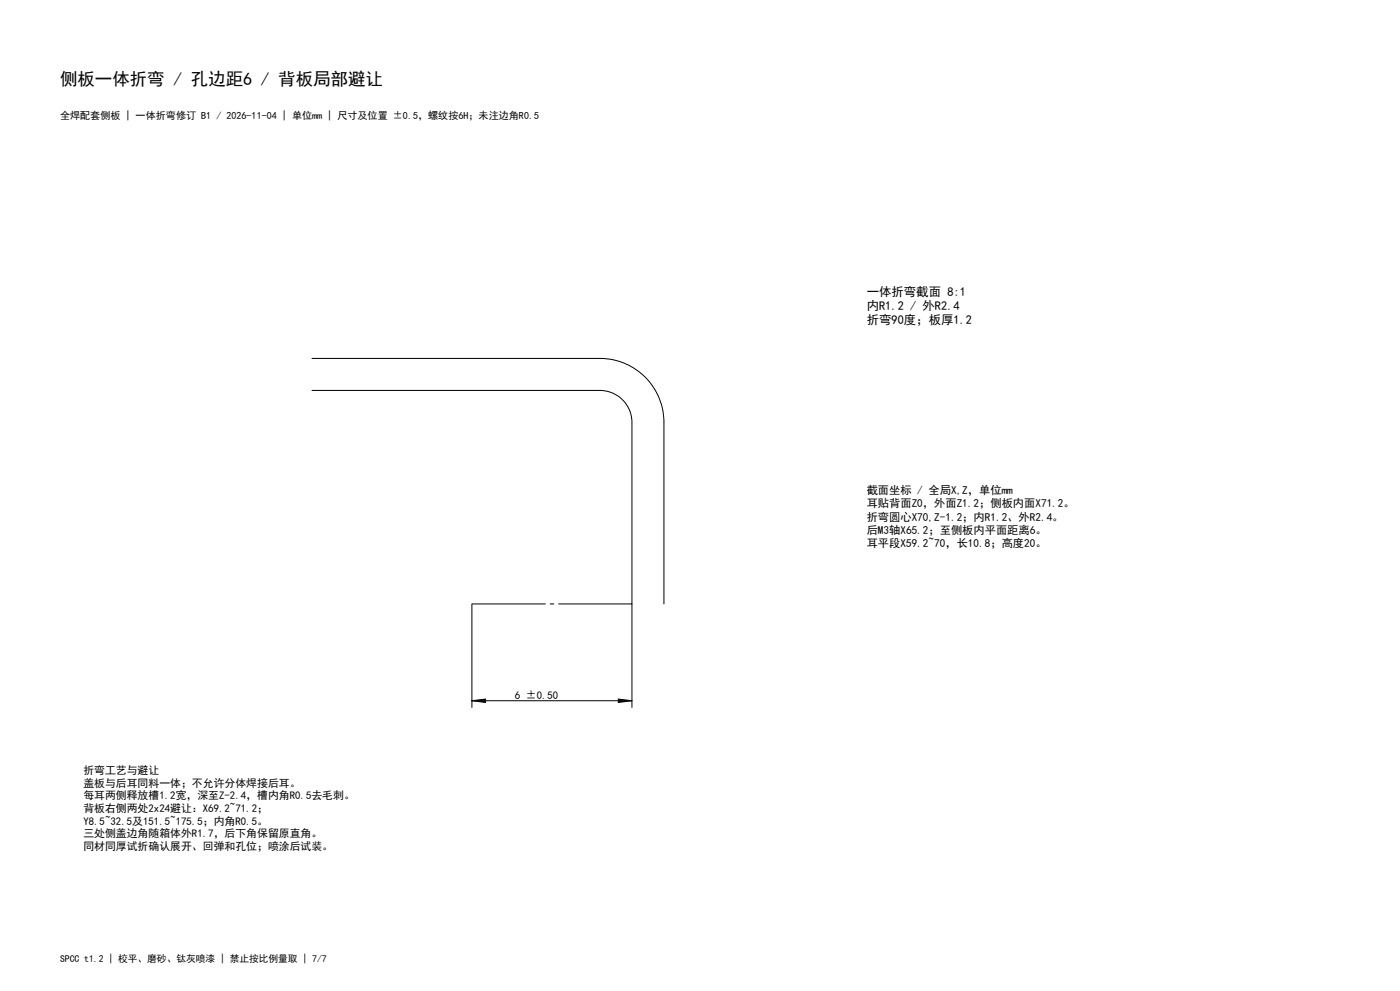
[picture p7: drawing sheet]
<svg xmlns="http://www.w3.org/2000/svg" width="420mm" height="297mm" viewBox="0 0 420 297" stroke-linecap="round" stroke-linejoin="round" font-family="sans-serif">
<defs><g id="words">
<text font-size="5.2" x="18" y="25.6">侧板一体折弯 / 孔边距6 / 背板局部避让</text>
<g font-size="3.7">
<text x="260" y="88.8">一体折弯截面 8:1</text>
<text x="260" y="93">内R1.2 / 外R2.4</text>
<text x="260" y="97.2">折弯90度；板厚1.2</text>
</g>
<g font-size="3.4">
<text x="260" y="148.2">截面坐标 / 全局X,Z，单位mm</text>
<text x="260" y="152.1">耳贴背面Z0，外面Z1.2；侧板内面X71.2。</text>
<text x="260" y="156">折弯圆心X70,Z-1.2；内R1.2、外R2.4。</text>
<text x="260" y="159.9">后M3轴X65.2；至侧板内平面距离6。</text>
<text x="260" y="163.8">耳平段X59.2~70，长10.8；高度20。</text>
</g>
<g font-size="3.3">
<text x="154.5" y="209.5">6 ±0.50</text>
<text x="25" y="232">折弯工艺与避让</text>
<text x="25" y="235.8">盖板与后耳同料一体；不允许分体焊接后耳。</text>
<text x="25" y="239.6">每耳两侧释放槽1.2宽，深至Z-2.4，槽内角R0.5去毛刺。</text>
<text x="25" y="243.4">背板右侧两处2x24避让：X69.2~71.2；</text>
<text x="25" y="247.2">Y8.5~32.5及151.5~175.5；内角R0.5。</text>
<text x="25" y="251">三处侧盖边角随箱体外R1.7，后下角保留原直角。</text>
<text x="25" y="254.8">同材同厚试折确认展开、回弹和孔位；喷涂后试装。</text>
</g>
<text font-size="3" x="18" y="35.6">全焊配套侧板 | 一体折弯修订 B1 / 2026-11-04 | 单位mm | 尺寸及位置 ±0.5，螺纹按6H；未注边角R0.5</text>
<text font-size="2.9" x="18" y="288.3">SPCC t1.2 | 校平、磨砂、钛灰喷漆 | 禁止按比例量取 | 7/7</text>
</g></defs>
<path d="M93.6 117h86.4a9.6 9.6 0 0 1 9.6 9.6v85.4M93.6 107.4h86.4a19.2 19.2 0 0 1 19.2 19.2v54.4M141.6 181v31M141.6 210l4.1-.5v1zM141.6 210h48M185.5 209.5l4.1 .5-4.1 .5z" fill="none" stroke="#000" stroke-width=".3"/>
<path d="M141.6 181h48" fill="none" stroke="#000" stroke-width=".3" stroke-dasharray="30.5 1.3 1.3 1.3" stroke-dashoffset="8.4" stroke-linecap="butt"/>
<path d="M141.6 210l4.1-.5v1zM185.5 209.5l4.1 .5-4.1 .5z" fill="#000"/>
<use href="#words"/>
</svg>
